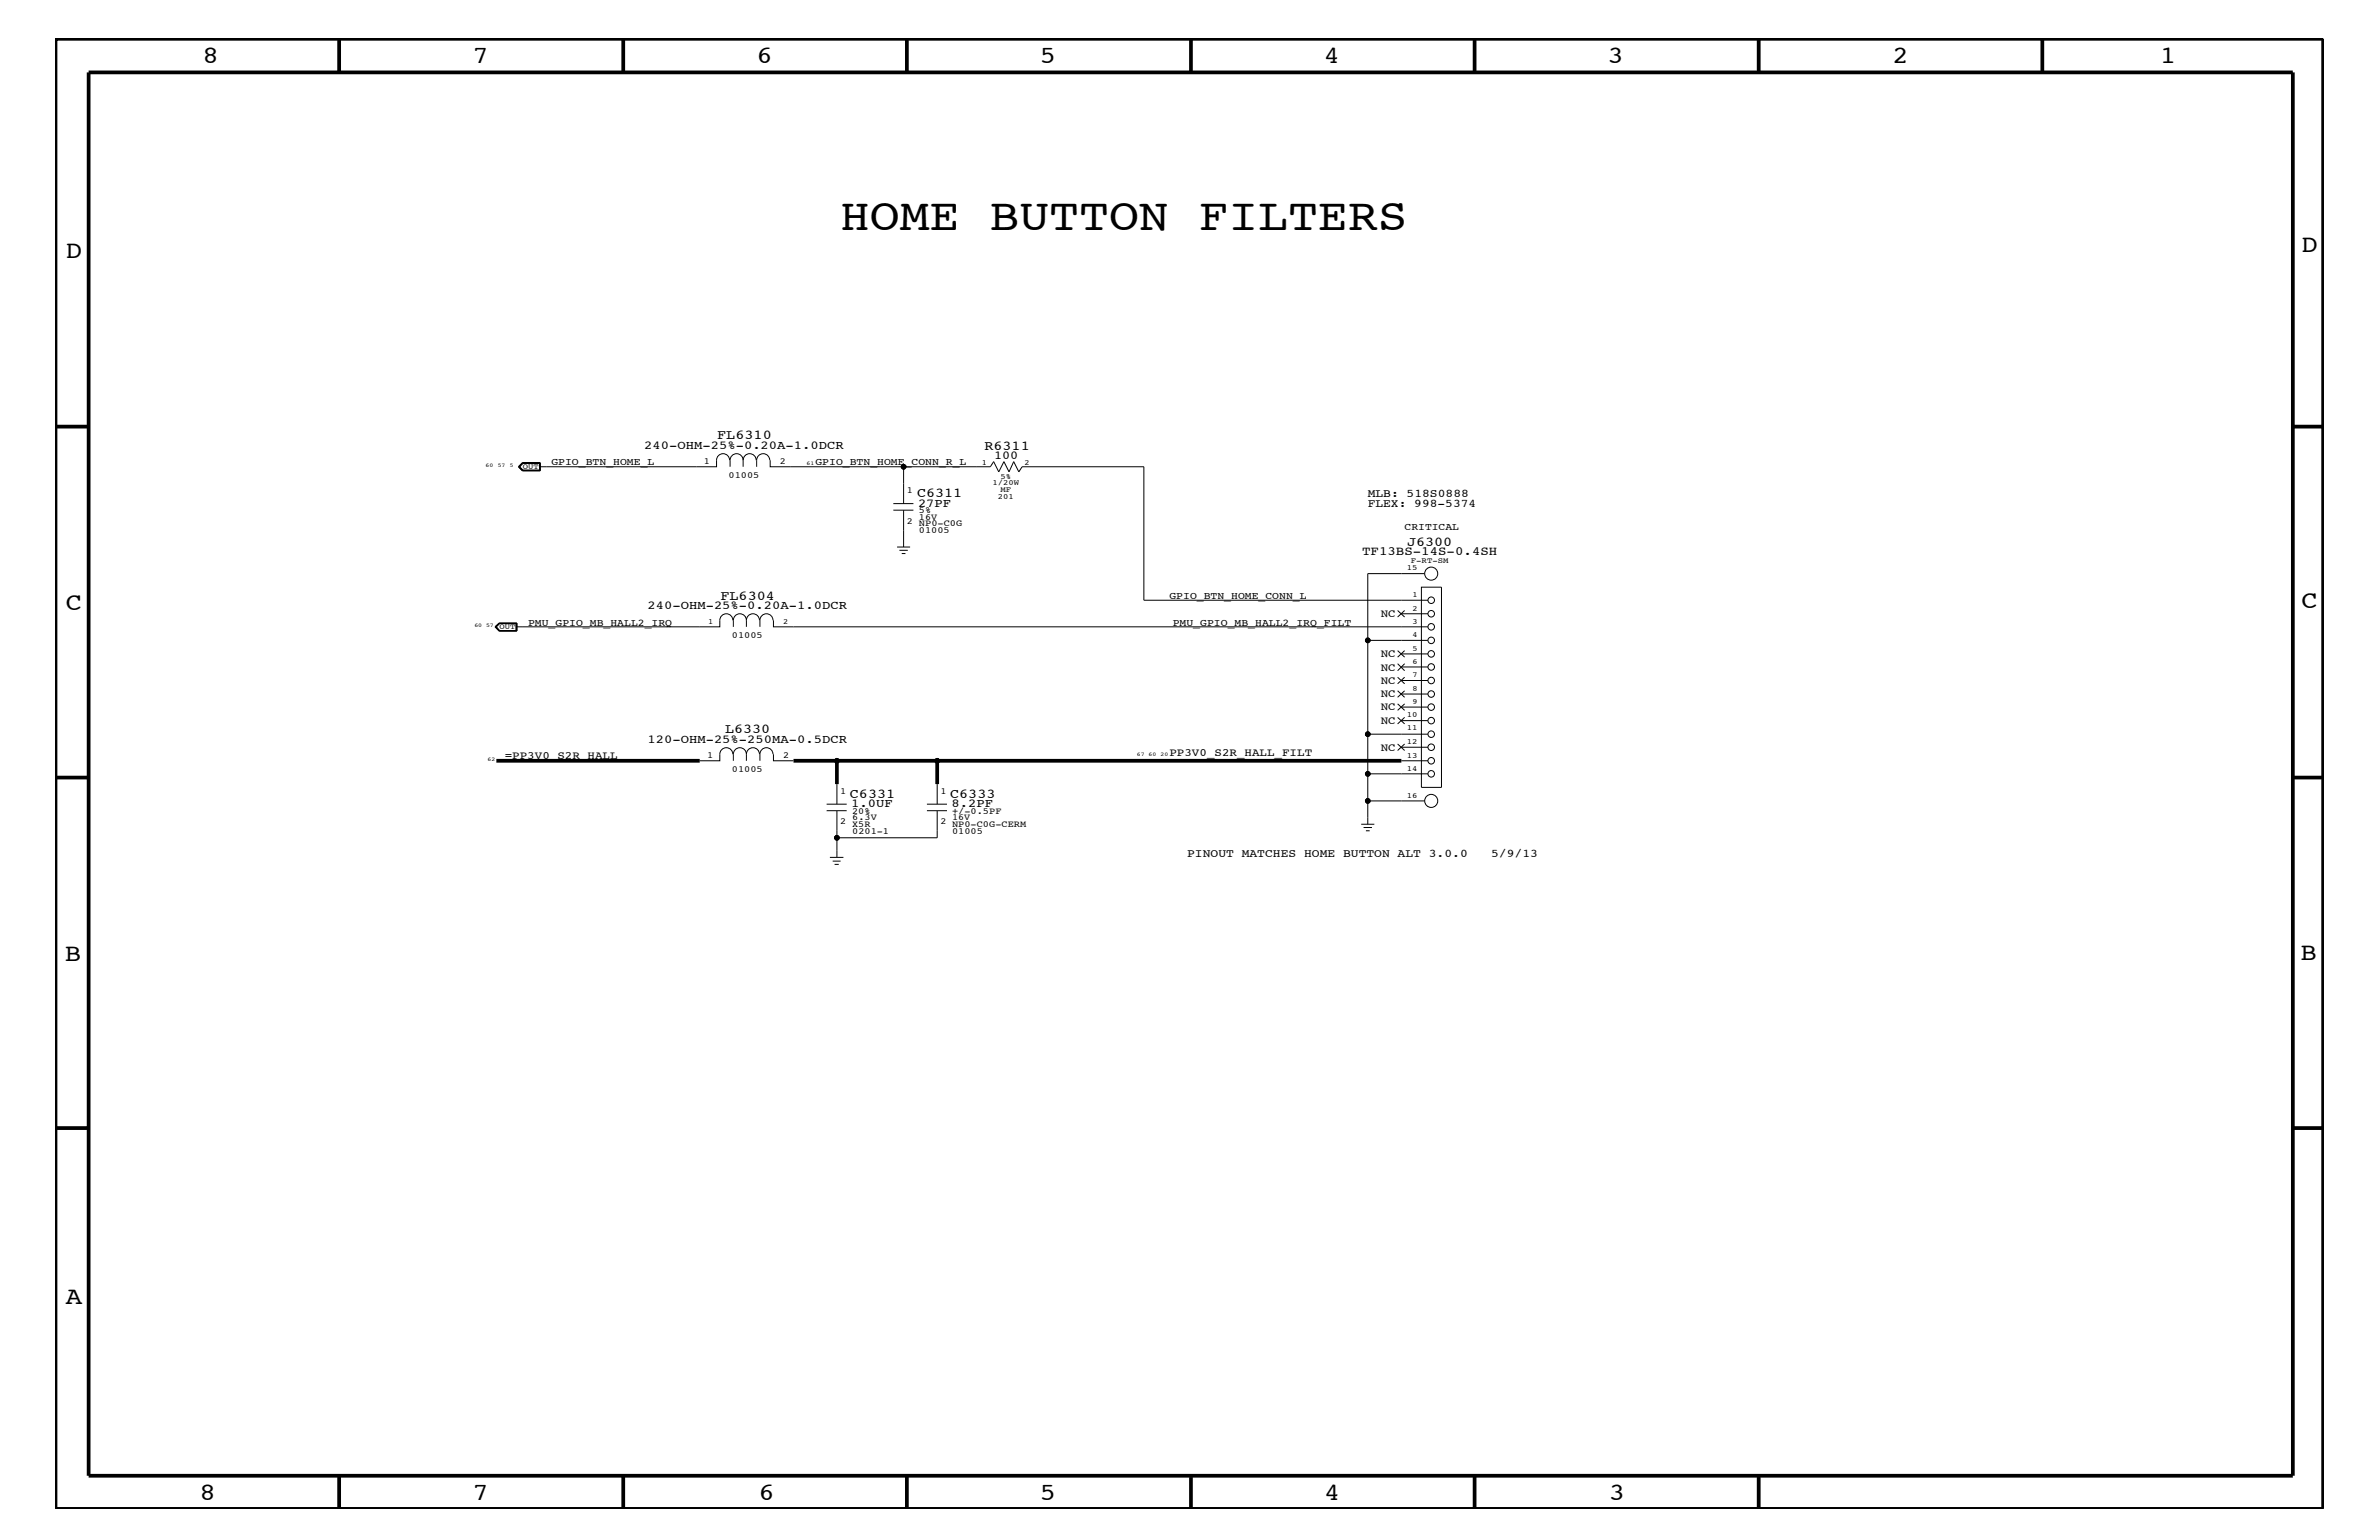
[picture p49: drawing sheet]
<svg xmlns="http://www.w3.org/2000/svg" width="432mm" height="279mm" viewBox="0 0 432 279" stroke-linecap="round" stroke-linejoin="round" font-family="sans-serif">
<defs><g id="words">
<text font-size="8.2" x="152.5" y="41.7">HOME BUTTON FILTERS</text>
<g font-size="4.5">
<text x="36.7" y="11.5">8</text>
<text x="85.8" y="11.5">7</text>
<text x="137.3" y="11.5">6</text>
<text x="188.7" y="11.5">5</text>
<text x="240.3" y="11.5">4</text>
<text x="291.8" y="11.5">3</text>
<text x="343.5" y="11.5">2</text>
<text x="392" y="11.5">1</text>
<text x="11.9" y="46.8">D</text>
<text x="417.8" y="45.7">D</text>
<text x="11.9" y="110.6">C</text>
<text x="417.7" y="110.4">C</text>
<text x="11.8" y="174.3">B</text>
<text x="417.6" y="174.2">B</text>
<text x="11.9" y="236.7">A</text>
<text x="36.2" y="272.1">8</text>
<text x="85.8" y="272.1">7</text>
<text x="137.7" y="272.1">6</text>
<text x="188.7" y="272.1">5</text>
<text x="240.4" y="272.1">4</text>
<text x="292" y="272.1">3</text>
</g>
<g font-size="2.5">
<text x="130.2" y="79.7">FL6310</text>
<text x="178.7" y="81.6">R6311</text>
<text x="166.5" y="90.1">C6311</text>
<text x="255.4" y="99">J6300</text>
<text x="130.8" y="108.8">FL6304</text>
<text x="131.6" y="133">L6330</text>
<text x="154.3" y="144.7">C6331</text>
<text x="172.5" y="144.7">C6333</text>
</g>
<text font-size="2.3" x="247.2" y="100.8">TF13BS-14S-0.4SH</text>
<g font-size="2.2">
<text x="116.9" y="81.4">240-OHM-25%-0.20A-1.0DCR</text>
<text x="180.4" y="83.3">100</text>
<text x="166.6" y="92">27PF</text>
<text x="117.5" y="110.5">240-OHM-25%-0.20A-1.0DCR</text>
<text x="117.5" y="134.7">120-OHM-25%-250MA-0.5DCR</text>
<text x="154.5" y="146.5">1.0UF</text>
<text x="172.7" y="146.5">8.2PF</text>
</g>
<g font-size="2.1">
<text x="248.2" y="90.1">MLB: 518S0888</text>
<text x="248.2" y="92">FLEX: 998-5374</text>
<text x="215.5" y="155.6">PINOUT MATCHES HOME BUTTON ALT 3.0.0</text>
<text x="270.7" y="155.6">5/9/13</text>
</g>
<g font-size="2">
<text x="250.6" y="112">NC</text>
<text x="250.6" y="119.2">NC</text>
<text x="250.6" y="121.7">NC</text>
<text x="250.6" y="124.1">NC</text>
<text x="250.6" y="126.5">NC</text>
<text x="250.6" y="128.9">NC</text>
<text x="250.6" y="131.3">NC</text>
<text x="91.6" y="137.8">=PP3V0_S2R_HALL</text>
<text x="212.3" y="137.2">PP3V0_S2R_HALL_FILT</text>
<text x="250.6" y="136.2">NC</text>
</g>
<g font-size="1.9">
<text x="100.1" y="84.4">GPIO_BTN_HOME_L</text>
<text x="148" y="84.4">GPIO_BTN_HOME_CONN_R_L</text>
<text x="254.9" y="96.2">CRITICAL</text>
<text x="95.8" y="113.6">PMU_GPIO_MB_HALL2_IRQ</text>
<text x="212.3" y="108.7">GPIO_BTN_HOME_CONN_L</text>
<text x="212.9" y="113.6">PMU_GPIO_MB_HALL2_IRQ_FILT</text>
</g>
<g font-size="1.7">
<text x="127.8" y="84.1">1</text>
<text x="132.2" y="86.6">01005</text>
<text x="141.6" y="84.1">2</text>
<text x="164.6" y="89.5">1</text>
<text x="164.6" y="95">2</text>
<text x="166.8" y="93.2">5%</text>
<text x="166.8" y="94.3">16V</text>
<text x="166.8" y="95.4">NP0-C0G</text>
<text x="166.8" y="96.7">01005</text>
<text x="132.8" y="115.7">01005</text>
<text x="128.4" y="137.4">1</text>
<text x="142.2" y="137.4">2</text>
<text x="132.8" y="140">01005</text>
<text x="152.5" y="144">1</text>
<text x="152.5" y="149.5">2</text>
<text x="154.7" y="147.7">20%</text>
<text x="154.7" y="148.8">6.3V</text>
<text x="170.7" y="144">1</text>
<text x="170.7" y="149.5">2</text>
<text x="172.8" y="148.8">16V</text>
<text x="172.8" y="147.7">+/-0.5PF</text>
<text x="154.7" y="150.1">X5R</text>
<text x="154.7" y="151.2">0201-1</text>
<text x="172.8" y="151.2">01005</text>
<text x="172.8" y="150.1">NP0-C0G-CERM</text>
</g>
<g font-size="1.4">
<text x="94.9" y="85">OUT</text>
<text x="178.2" y="84.4">1</text>
<text x="180.1" y="88.1">1/20W</text>
<text x="181.6" y="86.9">5%</text>
<text x="181.6" y="89.3">MF</text>
<text x="185.9" y="84.4">2</text>
<text x="181.1" y="90.5">201</text>
<text x="255.4" y="103.5">15</text>
<text x="256.1" y="102.1">F-RT-SM</text>
<text x="128.5" y="113.1">1</text>
<text x="142.2" y="113.1">2</text>
<text x="256.4" y="108.3">1</text>
<text x="256.4" y="110.8">2</text>
<text x="256.4" y="113.1">3</text>
<text x="90.7" y="114.2">OUT</text>
<text x="256.4" y="115.6">4</text>
<text x="256.4" y="118.1">5</text>
<text x="256.4" y="120.4">6</text>
<text x="256.4" y="122.9">7</text>
<text x="256.4" y="125.3">8</text>
<text x="255.4" y="130.2">10</text>
<text x="256.4" y="127.7">9</text>
<text x="255.4" y="132.5">11</text>
<text x="255.4" y="135">12</text>
<text x="255.4" y="137.4">13</text>
<text x="255.4" y="139.8">14</text>
<text x="255.4" y="144.7">16</text>
</g>
<g font-size="1">
<text x="88.1" y="84.7">60</text>
<text x="90.3" y="84.7">57</text>
<text x="92.5" y="84.7">5</text>
<text x="146.4" y="84.4">61</text>
<text x="86.1" y="113.7">60 57</text>
<text x="206.3" y="137.2">67 60</text>
<text x="210.7" y="137.2">20</text>
<text x="88.5" y="138">62</text>
</g>
</g></defs>
<g fill="none" stroke="#000" stroke-width=".18">
<path d="M94.1 84.7l.7-.8h3.3v1.5h-3.3zM94.8 84h3.2M94.8 84l-.6 .7 .6 .7M94.8 85.4h3.3M98 84.1h-3.1l-.6 .6 .6 .6h3.1M98 84v1.4M132.4 83.5a1.19 1.19 0 0 0-1.2-1.2 1.19 1.19 0 0 0-1.1 1.2v1.2h-32.1M134.9 83.5a1.19 1.19 0 0 0-1.2-1.2 1.19 1.19 0 0 0-1.2 1.2v1.2M134.9 83.5v1.2M134.9 83.5a1.19 1.19 0 0 1 1.2-1.2 1.19 1.19 0 0 1 1.2 1.2M139.7 83.5a1.19 1.19 0 0 0-1.2-1.2 1.19 1.19 0 0 0-1.2 1.2v1.2M139.8 83.5v1.2h40l.6-.9 .9 1.8 .9-1.8 .9 1.8 .9-1.8 .9 1.8 .6-.9h22.1v24.2h51.6"/>
<path d="M162.1 91.4h3.7M162.1 92.6h3.7M162.8 99.2h2.4M163.2 99.8h1.6M164 84.7v6.7M164 92.6v6.6M90 113.7l.6-.6h3.1v1.3h-3.1zM90.6 113h3.2v1.5h-3.2M90.6 113l-.7 .7 .7 .8M90.6 113l-.8 .7 .8 .8M90.7 113.1l-.6 .6 .6 .7M93.6 113.1v1.3"/>
<path d="M133 112.5a1.19 1.19 0 0 0-1.2-1.1 1.19 1.19 0 0 0-1.2 1.1v1.2h-37M135.5 112.5a1.19 1.19 0 0 0-1.2-1.1 1.19 1.19 0 0 0-1.2 1.1v1.2M135.5 112.5v1.2M135.5 112.5a1.19 1.19 0 0 1 1.2-1.1 1.19 1.19 0 0 1 1.1 1.1M140.3 112.5a1.19 1.19 0 0 0-1.2-1.1 1.19 1.19 0 0 0-1.2 1.1v1.2M140.4 112.5v1.2h118.8M163.7 100.4h.6M248.3 116.2v17h10.9M253.7 110.8l1.2 1.1M253.7 118l1.2 1.2M254.4 118.6h4.8M254.4 111.4h4.8"/>
<path d="M254.9 110.8l-1.2 1.1M254.9 118l-1.2 1.2M258 106.5h3.6v36.4h-3.6zM258.6 104.1h-10.3v12.1h10.9M133 136.8a1.19 1.19 0 0 0-1.2-1.1 1.19 1.19 0 0 0-1.2 1.1v1.2h-3.6M135.5 136.8a1.19 1.19 0 0 0-1.2-1.1 1.19 1.19 0 0 0-1.2 1.1v1.2M135.5 136.8v1.2M135.5 136.8a1.19 1.19 0 0 1 1.2-1.1 1.19 1.19 0 0 1 1.1 1.1M140.3 136.8a1.19 1.19 0 0 0-1.2-1.1 1.19 1.19 0 0 0-1.2 1.1v1.2M140.4 136.8v1.2h3.6M248.3 133.2v7.2h10.9M253.7 120.4l1.2 1.3"/>
<path d="M253.7 122.9l1.2 1.2M253.7 125.3l1.2 1.2M253.7 127.7l1.2 1.2M253.7 130.2l1.2 1.1M253.7 135l1.2 1.2M254.4 123.5h4.8M254.4 125.9h4.8M254.4 128.3h4.8M254.4 121h4.8M254.4 130.7h4.8M254.4 135.6h4.8M254.4 138h4.8"/>
<path d="M254.9 120.4l-1.2 1.3M254.9 122.9l-1.2 1.2M254.9 125.3l-1.2 1.2M254.9 127.7l-1.2 1.2M254.9 130.2l-1.2 1.1M254.9 135l-1.2 1.2M150 145.9h3.7M150 147.1h3.7M150.6 155.6h2.5M151.1 156.2h1.5M151.5 156.8h.7M151.9 142.3v3.6"/>
<path d="M151.9 147.1v8.5M168.2 145.9h3.7M168.2 147.1h3.7M170.1 142.3v3.6M170.1 147.1v4.9h-18.2M247.1 149.5h2.3M247.5 150.1h1.5M247.9 150.7h.7M248.3 145.3h10.3M248.3 140.4v9.1"/>
<circle cx="164" cy="84.7" r=".42"/>
<circle cx="248.3" cy="116.2" r=".42"/>
<circle cx="259.8" cy="104.1" r="1.19"/>
<circle cx="259.8" cy="118.6" r=".59"/>
<circle cx="259.8" cy="111.4" r=".59"/>
<circle cx="259.8" cy="113.7" r=".59"/>
<circle cx="259.8" cy="108.9" r=".59"/>
<circle cx="259.8" cy="116.2" r=".59"/>
<circle cx="151.9" cy="138" r=".42"/>
<circle cx="170.1" cy="138" r=".42"/>
<circle cx="248.3" cy="133.2" r=".42"/>
<circle cx="259.8" cy="128.3" r=".59"/>
<circle cx="259.8" cy="125.9" r=".59"/>
<circle cx="259.8" cy="130.7" r=".59"/>
<circle cx="259.8" cy="123.5" r=".59"/>
<circle cx="259.8" cy="135.6" r=".59"/>
<circle cx="259.8" cy="121" r=".59"/>
<circle cx="259.8" cy="133.2" r=".59"/>
<circle cx="259.8" cy="138" r=".59"/>
<circle cx="151.9" cy="152" r=".42"/>
<circle cx="248.3" cy="145.3" r=".42"/>
<circle cx="248.3" cy="140.4" r=".42"/>
<circle cx="259.8" cy="145.3" r="1.19"/>
<circle cx="259.8" cy="140.4" r=".59"/>
</g>
<g fill="none" stroke="#000" stroke-width=".68" stroke-linecap="butt">
<path d="M10.1 7h411.6v266.8h-411.6zM16.1 13.1h400.1v254.6h-400.1zM61.6 7v6.1M113.1 7v6.1M164.6 7v6.1M216.2 7v6.1M267.6 7v6.1M319.2 7v6.1M370.7 7v6.1M10.1 77.4h6M416.2 77.4h5.5M90.1 138h36.9"/>
<path d="M144 138h26.1M151.9 138v4.3M254.4 138h-84.3v4.3M10.1 141.1h6M416.2 141.1h5.5M10.1 204.7h6M416.2 204.7h5.5M61.6 267.7v6.1M113.1 267.7v6.1M164.6 267.7v6.1M216.2 268v5.8M267.6 267.7v6.1"/>
<path d="M319.2 267.7v6.1"/>
</g>
<g fill="#000">
<circle cx="164" cy="84.7" r=".42"/>
<circle cx="248.2" cy="116.2" r=".42"/>
<circle cx="151.9" cy="138" r=".42"/>
<circle cx="170.1" cy="138" r=".42"/>
<circle cx="248.2" cy="133.2" r=".42"/>
<circle cx="151.9" cy="152" r=".42"/>
<circle cx="248.2" cy="140.4" r=".42"/>
<circle cx="248.2" cy="145.3" r=".42"/>
</g>
<use href="#words"/>
</svg>
